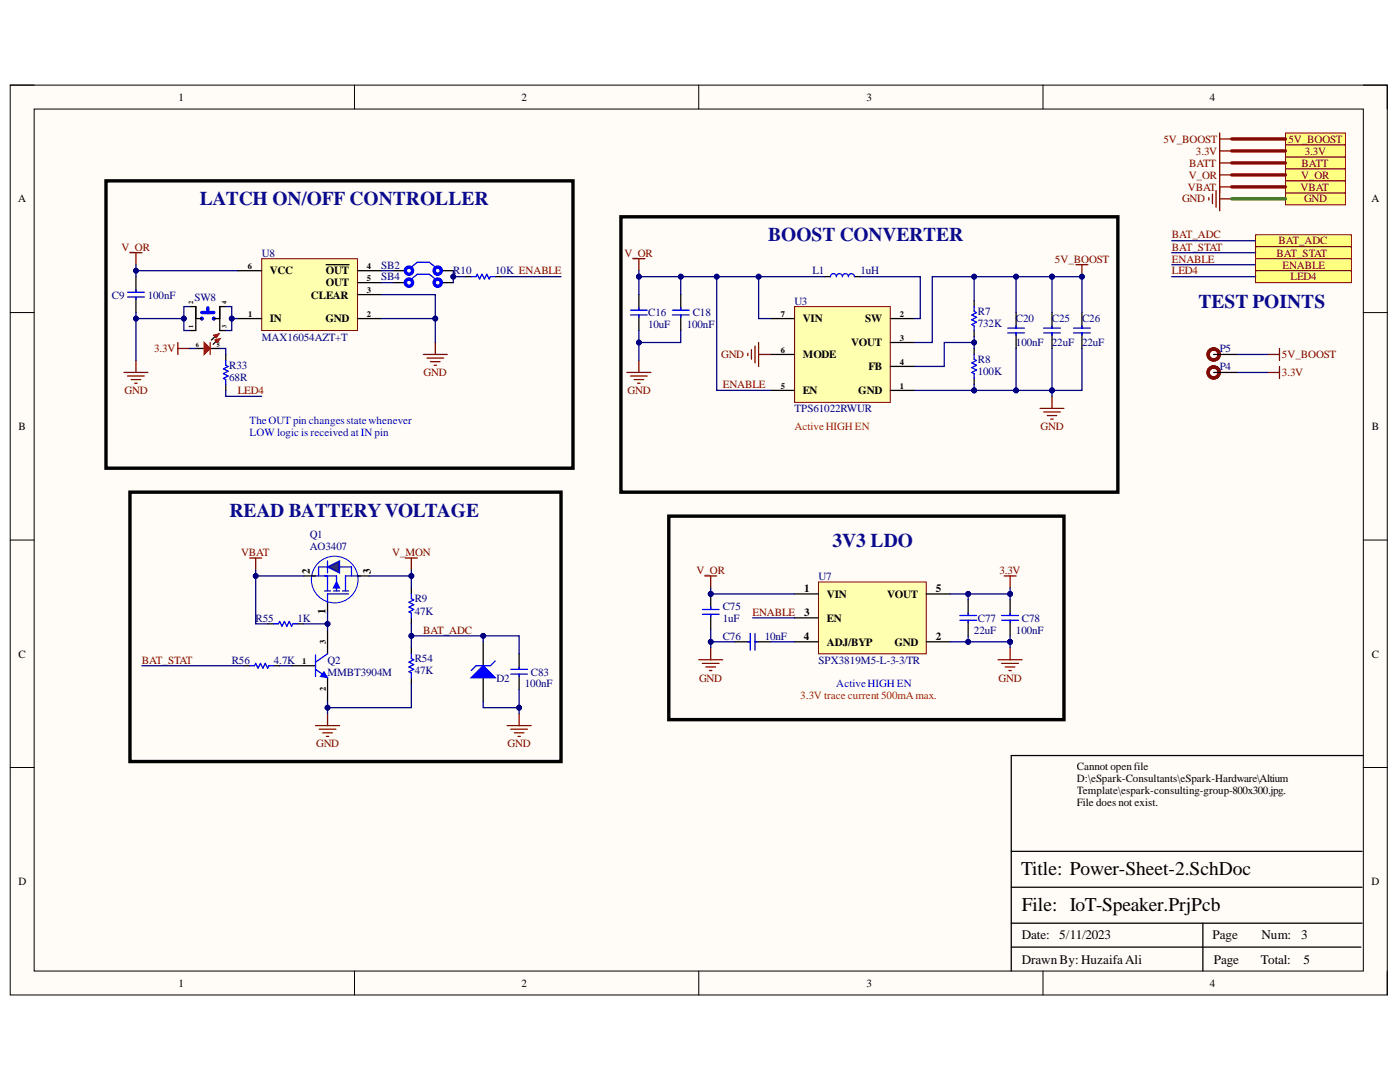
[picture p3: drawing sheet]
<svg xmlns="http://www.w3.org/2000/svg" width="279mm" height="216mm" viewBox="0 0 279 216" stroke-linecap="round" stroke-linejoin="round" font-family="sans-serif">
<defs><g id="words">
<g font-size="3.9" fill="#0b0b8e">
<text x="39.9" y="41">LATCH ON/OFF CONTROLLER</text>
<text x="153.3" y="48.2">BOOST CONVERTER</text>
<text x="239.2" y="61.4">TEST POINTS</text>
<text x="45.8" y="103.1">READ BATTERYVOLTAGE</text>
<text x="166.1" y="109.1">3V3 LDO</text>
</g>
<g font-size="3.9">
<text x="203.8" y="174.5">Title: Power-Sheet-2.SchDoc</text>
<text x="203.9" y="181.7">File: IoT-Speaker.PrjPcb</text>
</g>
<g font-size="2.6">
<text x="203.9" y="187.5">Date:</text>
<text x="211.4" y="187.5">5/11/2023</text>
<text x="242" y="187.5">Page</text>
<text x="251.8" y="187.5">Num:</text>
<text x="259.7" y="187.5">3</text>
<text x="203.9" y="192.3">Drawn By: HuzaifaAli</text>
<text x="242.2" y="192.3">Page</text>
<text x="251.6" y="192.3">Total:</text>
<text x="260.2" y="192.3">5</text>
</g>
<g font-size="2.2">
<text x="35.6" y="20.1">1</text>
<text x="104.1" y="20.1">2</text>
<text x="172.9" y="20.1">3</text>
<text x="241.5" y="20.1">4</text>
<text x="3.6" y="40.4">A</text>
<text x="273.7" y="40.4">A</text>
<text x="53.9" y="54.8">VCC</text>
<text x="62.1" y="59.6">CLEAR</text>
<text x="65" y="54.8">OUT</text>
<text x="65" y="57.1">OUT</text>
<text x="53.9" y="64.3">IN</text>
<text x="64.9" y="64.3">GND</text>
<text x="160.2" y="64.3">VIN</text>
<text x="172.7" y="64.3">SW</text>
<text x="160.2" y="71.5">MODE</text>
<text x="169.9" y="69.1">VOUT</text>
<text x="173.3" y="73.9">FB</text>
<text x="160.2" y="78.7">EN</text>
<text x="171.3" y="78.7">GND</text>
<text x="3.7" y="85.8">B</text>
<text x="273.8" y="85.8">B</text>
<text x="61.8" y="114.4" transform="rotate(-90 61.8 114.4)">2</text>
<text x="74" y="114.4" transform="rotate(-90 74 114.4)">3</text>
<text x="160.5" y="118.1">1</text>
<text x="165" y="119.3">VIN</text>
<text x="177" y="119.3">VOUT</text>
<text x="186.8" y="118.1">5</text>
<text x="64.9" y="122.6" transform="rotate(-90 64.9 122.6)">1</text>
<text x="160.5" y="122.9">3</text>
<text x="165" y="124.1">EN</text>
<text x="3.7" y="131.3">C</text>
<text x="160.4" y="127.6">4</text>
<text x="165" y="128.8">ADJ/BYP</text>
<text x="178.5" y="128.8">GND</text>
<text x="186.8" y="127.6">2</text>
<text x="273.8" y="131.3">C</text>
<text x="214.9" y="153.7">Cannot openfile</text>
<text x="214.9" y="156">D:\eSpark-Consultants\eSpark-Hardware\Altium</text>
<text x="214.9" y="158.5">Template\espark-consulting-group-800x300.jpg.</text>
<text x="214.9" y="160.8">File does not exist.</text>
<text x="3.7" y="176.6">D</text>
<text x="273.7" y="176.6">D</text>
<text x="35.6" y="196.9">1</text>
<text x="104.1" y="196.9">2</text>
<text x="172.9" y="196.9">3</text>
<text x="241.5" y="196.9">4</text>
</g>
<g font-size="2.2" fill="#800000">
<text x="232.2" y="28.5">5V_BOOST</text>
<text x="257.1" y="28.5">5V_BOOST</text>
<text x="237.2" y="35.7">V_OR</text>
<text x="237.3" y="33.3">BATT</text>
<text x="238.7" y="30.8">3.3V</text>
<text x="259.7" y="35.7">V_OR</text>
<text x="259.7" y="33.3">BATT</text>
<text x="260.4" y="30.8">3.3V</text>
<text x="235.9" y="40.4">GND</text>
<text x="237.1" y="38">VBAT</text>
<text x="259.6" y="38">VBAT</text>
<text x="260.2" y="40.4">GND</text>
<text x="233.9" y="47.6">BAT_ADC</text>
<text x="24.3" y="50">V_OR</text>
<text x="124.6" y="51.2">V_OR</text>
<text x="210.5" y="52.4">5V_BOOST</text>
<text x="233.9" y="50">BAT_STAT</text>
<text x="233.9" y="52.4">ENABLE</text>
<text x="254.7" y="51.2">BAT_STAT</text>
<text x="255.2" y="48.8">BAT_ADC</text>
<text x="255.9" y="53.6">ENABLE</text>
<text x="233.9" y="54.8">LED4</text>
<text x="257.5" y="55.9">LED4</text>
<text x="30.8" y="70.3">3.3V</text>
<text x="143.9" y="71.5">GND</text>
<text x="255.8" y="71.5">5V_BOOST</text>
<text x="84.6" y="75.1">GND</text>
<text x="144.2" y="77.5">ENABLE</text>
<text x="255.8" y="75.1">3.3V</text>
<text x="24.9" y="78.7">GND</text>
<text x="47.4" y="78.7">LED4</text>
<text x="125.2" y="78.7">GND</text>
<text x="207.7" y="85.8">GND</text>
<text x="48.1" y="110.9">VBAT</text>
<text x="78.3" y="110.9">V_MON</text>
<text x="139" y="114.5">V_OR</text>
<text x="199.5" y="114.5">3.3V</text>
<text x="150.2" y="122.9">ENABLE</text>
<text x="84.5" y="126.4">BAT_ADC</text>
<text x="28.3" y="132.4">BAT_STAT</text>
<text x="139.5" y="136">GND</text>
<text x="199.3" y="136">GND</text>
<text x="63.1" y="149.1">GND</text>
<text x="101.3" y="149.1">GND</text>
</g>
<g font-size="2.2" fill="#000080">
<text x="52.3" y="51.2">U8</text>
<text x="76.1" y="53.6">SB2</text>
<text x="22.3" y="59.6">C9</text>
<text x="29.5" y="59.6">100nF</text>
<text x="76.1" y="55.9">SB4</text>
<text x="90.5" y="54.8">R10</text>
<text x="98.8" y="54.8">10K ENABLE</text>
<text x="162.2" y="54.8">L1</text>
<text x="171.7" y="54.8">1uH</text>
<text x="38.8" y="60">SW8</text>
<text x="129.4" y="63.1">C16</text>
<text x="129.4" y="65.5">10uF</text>
<text x="137.1" y="65.5">100nF</text>
<text x="138.2" y="63.1">C18</text>
<text x="158.5" y="60.8">U3</text>
<text x="195.1" y="62.9">R7</text>
<text x="195.1" y="65.2">732K</text>
<text x="202.8" y="64.3">C20</text>
<text x="209.9" y="64.3">C25</text>
<text x="215.9" y="64.3">C26</text>
<text x="52.3" y="68">MAX16054AZT+T</text>
<text x="202.8" y="69.1">100nF</text>
<text x="209.9" y="69.1">22uF</text>
<text x="215.9" y="69.1">22uF</text>
<text x="243.4" y="70.3">P5</text>
<text x="45.7" y="73.6">R33</text>
<text x="45.7" y="76.1">68R</text>
<text x="195.1" y="72.4">R8</text>
<text x="195.1" y="74.8">100K</text>
<text x="243.4" y="73.9">P4</text>
<text x="158.5" y="82.2">TPS61022RWUR</text>
<text x="61.8" y="107.3">Q1</text>
<text x="61.8" y="109.7">AO3407</text>
<text x="163.4" y="115.7">U7</text>
<text x="51" y="124.1">R55</text>
<text x="59.4" y="124.1">1K</text>
<text x="82.8" y="120.2">R9</text>
<text x="82.8" y="122.6">47K</text>
<text x="144.2" y="121.6">C75</text>
<text x="144.2" y="124.1">1uF</text>
<text x="195.1" y="124.1">C77</text>
<text x="203.9" y="124.1">C78</text>
<text x="144.2" y="127.6">C76</text>
<text x="152.6" y="127.6">10nF</text>
<text x="194.4" y="126.4">22uF</text>
<text x="202.8" y="126.4">100nF</text>
<text x="46.2" y="132.4">R56</text>
<text x="54.6" y="132.4">4.7K</text>
<text x="65.4" y="132.4">Q2</text>
<text x="65.4" y="134.8">MMBT3904M</text>
<text x="82.8" y="132.2">R54</text>
<text x="82.8" y="134.6">47K</text>
<text x="99.1" y="136">D2</text>
<text x="104.8" y="137.2">100nF</text>
<text x="105.9" y="134.8">C83</text>
<text x="163.4" y="132.4">SPX3819M5-L-3-3/TR</text>
</g>
<g font-size="2.2" fill="#00f">
<text x="49.8" y="84.6">TheOUT pin changesstatewhenever</text>
<text x="49.8" y="87.1">LOW logic is received at IN pin</text>
<text x="166.9" y="137.2">ActiveHIGH EN</text>
</g>
<g font-size="2.2" fill="#f00">
<text x="158.5" y="85.8">ActiveHIGH EN</text>
<text x="159.7" y="139.5">3.3V trace current 500mAmax.</text>
</g>
<g font-size="1.7">
<text x="49.5" y="53.7">6</text>
<text x="73.2" y="53.7">4</text>
<text x="73.2" y="58.5">3</text>
<text x="73.2" y="56">5</text>
<text x="49.5" y="63.2">1</text>
<text x="73.2" y="63.2">2</text>
<text x="155.8" y="63.2">7</text>
<text x="179.6" y="63.2">2</text>
<text x="155.8" y="70.4">6</text>
<text x="179.6" y="68">3</text>
<text x="155.8" y="77.6">5</text>
<text x="179.6" y="72.8">4</text>
<text x="179.6" y="77.6">1</text>
<text x="65" y="128.6" transform="rotate(-90 65 128.6)">3</text>
<text x="60.3" y="132.5">1</text>
<text x="65" y="137.9" transform="rotate(-90 65 137.9)">2</text>
</g>
<g font-size="1.3">
<text x="38.6" y="65.5" transform="rotate(-90 38.6 65.5)">1</text>
<text x="38.6" y="60.7" transform="rotate(-90 38.6 60.7)">2</text>
<text x="45.2" y="65.5" transform="rotate(-90 45.2 65.5)">3</text>
<text x="45.2" y="60.7" transform="rotate(-90 45.2 60.7)">4</text>
<text x="39.1" y="69.3">6</text>
<text x="43.3" y="69.3">5</text>
</g>
</g></defs>
<path d="M2 17h274.9v181.5h-274.9z" fill-rule="evenodd" fill="#fffcf8"/>
<path d="M2 17h274.9v181.5h-274.9z" fill="none" stroke="#000" stroke-width=".2"/>
<path d="M6.8 21.8h265.3v172h-265.3z" fill-rule="evenodd" fill="#fffcf8"/>
<g fill="none" stroke="#000" stroke-width=".2">
<path d="M2 17h4.8M70.7 17v4.8M139.4 17v4.8M208.2 17v4.8M272.1 17h4.8v4.8M6.8 21.8h265.3v172h-265.3zM2 62.4h4.8M272.1 62.4h4.8M2 107.8h4.8M272.1 107.8h4.8M2 153.1h4.8M272.1 153.1h4.8"/>
<path d="M70.7 193.8v4.7M139.5 193.8v4.7M208.2 193.8v4.7M276.9 193.8v4.7"/>
</g>
<path d="M242.2 70.7h4.8M65.4 119.7v2.4M272.1 150.8h-70.3v43M201.8 177h70M201.8 169.9h70M201.8 189h69.8M201.8 184.2h70M240.1 184.2v9.6" fill="none" stroke="#000" stroke-width=".25"/>
<circle cx="242.2" cy="70.7" r="1.1" fill="none" stroke="#5b0f00" stroke-width=".68"/>
<g fill="none" stroke="#800000" stroke-width=".25">
<path d="M253 70.7h2.4M255.4 69.5v2.4M80.9 111.3h2.4M82.1 111.3v2.4M63 144.8h4.8M63.7 145.5h3.3M64.4 146.2h1.9M65.1 146.9h.5M65.4 142.4v2.4M101.2 144.8h4.8M101.9 145.5h3.4M102.6 146.2h2"/>
<path d="M103.4 146.9h.4M103.6 142.4v2.4"/>
</g>
<circle cx="66.8" cy="115.6" r="4.7" fill="#ffffe8"/>
<circle cx="66.8" cy="115.6" r="4.7" fill="none" stroke="#00f" stroke-width=".2"/>
<path d="M62.4 114.9h4.8v3M64.8 117.9h1.2M65.4 114.9v3M66.6 117.9h1.2M68.4 117.9h1.1M69.5 118.5h-4.1v1.8M71.9 114.9h-2.9v3" fill="none" stroke="#00f" stroke-width=".25"/>
<path d="M67.2 116.1l.6 1.2h-1.2z" fill="#00f"/>
<path d="M63.6 114.9v-1.8h6.5v1.8M65.4 111.9v2.4M67.2 116.1l.6 1.2h-1.2z" fill="none" stroke="#00f" stroke-width=".25"/>
<path d="M60.6 114.9h2.4M71.3 114.9h2.4" fill="none" stroke="#000" stroke-width=".25"/>
<path d="M65.4 113.1l2.4-1.2v2.4z" fill="#073763"/>
<path d="M65.4 113.1l2.4-1.2v2.4zM101.9 133.6h3.4M101.9 134.5h3.4M103.6 133.1v.5M103.6 134.5v.5" fill="none" stroke="#00f" stroke-width=".25"/>
<path d="M96.4 128.1v4.7M96.4 135.2v4.8M103.6 130.5v3.1M103.6 134.5v3.1" fill="none" stroke="#000" stroke-width=".25"/>
<path d="M94 135.2l2.4-2.4 2.4 2.4z" fill="#00f"/>
<path d="M63 133.6l2.4 1.6M63 130.7v4.3M65.4 130.5l-2.4 1.6M94 135.2l2.4-2.4 2.4 2.4zM98.8 131.9l-.9 .9h-2.9l-1 1" fill="none" stroke="#00f" stroke-width=".25"/>
<path d="M25.9 98.2h86.1v53.8h-86.1z" fill="none" stroke="#000" stroke-width=".68"/>
<path d="M58.2 132.8h4.8M65.4 125.7v4.8M65.4 135.2v4.8" fill="none" stroke="#000" stroke-width=".25"/>
<path d="M64.6 134l.8 1.2-1.5-.2z" fill="#00f"/>
<path d="M64.6 134l.8 1.2-1.5-.2z" fill="none" stroke="#00f" stroke-width=".2"/>
<path d="M123.9 43.3h99.2v54.9h-99.2z" fill="none" stroke="#000" stroke-width=".68"/>
<path d="M52.2 51.6h19.1v14.4h-19.1z" fill-rule="evenodd" fill="#ffffb0"/>
<path d="M52.2 51.6h19.1v14.4h-19.1z" fill="none" stroke="#800000" stroke-width=".2"/>
<path d="M47.4 54h4.8M65.1 52.8h4.6M71.3 58.8h4.8M71.3 54h4.8M71.3 56.4h4.8M47.4 63.6h4.8M71.3 63.6h4.8M242.2 74.3h4.8" fill="none" stroke="#000" stroke-width=".25"/>
<g fill="none" stroke="#800000" stroke-width=".25">
<path d="M241.3 39.4v.5M242 38.7v1.9M242.7 38v3.3M243.4 31.3v2.4M243.4 37.3v4.8M243.4 32.5h2.4M243.4 39.7h2.4M24.7 74.3h4.8M25.5 75h3.3M26.2 75.7h1.9M26.9 76.5h.5M27.1 71.9v2.4"/>
<path d="M84.5 70.7h4.8M85.2 71.4h3.3M85.9 72.2h1.9M86.6 72.9h.5M86.9 68.3v2.4M253 74.3h2.4M255.4 73.1v2.4"/>
</g>
<path d="M21.2 36.1h93.2v57.3h-93.2z" fill="none" stroke="#000" stroke-width=".68"/>
<circle cx="242.2" cy="74.3" r="1.1" fill="none" stroke="#5b0f00" stroke-width=".68"/>
<path d="M256.5 31.3h12v2.4h-12z" fill-rule="evenodd" fill="#ffff80"/>
<path d="M256.5 31.3h12v2.4h-12z" fill="none" stroke="#800000" stroke-width=".2"/>
<path d="M256.5 38.5h12v2.4h-12z" fill-rule="evenodd" fill="#ffff80"/>
<path d="M256.5 38.5h12v2.4h-12z" fill="none" stroke="#800000" stroke-width=".2"/>
<path d="M243.4 26.5v2.4M243.4 27.7h2.4" fill="none" stroke="#800000" stroke-width=".25"/>
<path d="M256.5 26.5h12v2.4h-12z" fill-rule="evenodd" fill="#ffff80"/>
<path d="M256.5 26.5h12v2.4h-12z" fill="none" stroke="#800000" stroke-width=".2"/>
<path d="M243.4 33.7v2.4M243.4 34.9h2.4" fill="none" stroke="#800000" stroke-width=".25"/>
<path d="M256.5 33.7h12v2.4h-12z" fill-rule="evenodd" fill="#ffff80"/>
<path d="M256.5 33.7h12v2.4h-12z" fill="none" stroke="#800000" stroke-width=".2"/>
<path d="M250.6 46.8h19.1v2.4h-19.1z" fill-rule="evenodd" fill="#ffff80"/>
<path d="M250.6 46.8h19.1v2.4h-19.1z" fill="none" stroke="#800000" stroke-width=".2"/>
<path d="M250.6 49.2h19.1v2.4h-19.1z" fill-rule="evenodd" fill="#ffff80"/>
<path d="M250.6 49.2h19.1v2.4h-19.1z" fill="none" stroke="#800000" stroke-width=".2"/>
<path d="M243.4 28.9v2.4M243.4 30.1h2.4" fill="none" stroke="#800000" stroke-width=".25"/>
<path d="M256.5 28.9h12v2.4h-12z" fill-rule="evenodd" fill="#ffff80"/>
<path d="M256.5 28.9h12v2.4h-12z" fill="none" stroke="#800000" stroke-width=".2"/>
<path d="M27.1 55.2v3.1M27.1 59.3v3.1M78.5 54h2.4M78.5 56.4h2.4M88.1 54h2.4M88.1 56.4h2.4M92.8 55.2h1.2M98.8 55.2h1.2M48.6 132.8h1.2M54.6 132.8h1.2" fill="none" stroke="#000" stroke-width=".25"/>
<path d="M25.5 58.3h3.3M25.5 59.3h3.3M27.1 57.8v.5M27.1 59.3v.4M82.1 53.3l1.2-1h2.4l1.2 1M82.1 55.7l1.2-1h2.4l1.2 1M94 55.2h1l.2-.5 .5 1 .5-1 .5 1 .4-1 .5 1 .3-.5h.9M49.8 132.8h1l.2-.4 .5 .9 .5-.9 .5 .9 .4-.9 .5 .9 .3-.5h.9" fill="none" stroke="#00f" stroke-width=".25"/>
<g fill="none" stroke="#00f" stroke-width=".68">
<circle cx="81.6" cy="54" r=".72"/>
<circle cx="81.6" cy="56.4" r=".72"/>
<circle cx="87.4" cy="54" r=".72"/>
<circle cx="87.4" cy="56.4" r=".72"/>
</g>
<path d="M25.9 50.4h2.4M27.1 50.4v2.4M49.8 111.3h2.4M51 111.3v2.4M140.6 114.9h2.4M141.8 114.9v2.4M200.4 114.9h2.4M201.6 114.9v2.4" fill="none" stroke="#800000" stroke-width=".25"/>
<path d="M163.4 116.1h21.5v14.4h-21.5z" fill-rule="evenodd" fill="#ffffb0"/>
<path d="M163.4 116.1h21.5v14.4h-21.5z" fill="none" stroke="#800000" stroke-width=".2"/>
<path d="M158.6 118.5h4.7M184.9 118.5h4.7M158.6 128.1h4.7M158.6 123.3h4.7M184.9 128.1h4.7" fill="none" stroke="#000" stroke-width=".25"/>
<circle cx="141.8" cy="118.5" r=".48" fill="#000080"/>
<circle cx="141.8" cy="118.5" r=".48" fill="none" stroke="#000080" stroke-width=".2"/>
<path d="M141.8 118.5v3.1M141.8 122.6v3.1" fill="none" stroke="#000" stroke-width=".25"/>
<circle cx="141.8" cy="118.5" r=".48" fill="#000080"/>
<circle cx="141.8" cy="118.5" r=".48" fill="none" stroke="#000080" stroke-width=".2"/>
<path d="M140.2 121.6h3.3M140.2 122.6h3.3M141.8 121.1v.5M141.8 122.6v.4M191.5 122.8h3.4M191.5 123.8h3.4M193.2 122.3v.5M193.2 123.8v.4M199.9 122.8h3.4M199.9 123.8h3.4M201.6 122.3v.5M201.6 123.8v.4" fill="none" stroke="#00f" stroke-width=".25"/>
<path d="M193.2 119.7v3.1M201.6 119.7v3.1M193.2 123.8v3.1M201.6 123.8v3.1" fill="none" stroke="#000" stroke-width=".25"/>
<path d="M139.4 131.6h4.8M140.2 132.4h3.3M140.9 133.1h1.9M141.6 133.8h.5M141.8 129.3v2.3M199.2 131.6h4.8M199.9 132.4h3.4M200.6 133.1h1.9M201.3 133.8h.5M201.6 129.3v2.3" fill="none" stroke="#800000" stroke-width=".25"/>
<path d="M133.5 103h78.8v40.6h-78.8z" fill="none" stroke="#000" stroke-width=".68"/>
<path d="M250.6 51.6h19.1v2.4h-19.1z" fill-rule="evenodd" fill="#ffff80"/>
<path d="M250.6 51.6h19.1v2.4h-19.1z" fill="none" stroke="#800000" stroke-width=".2"/>
<path d="M158.6 61.2h19.1v19.1h-19.1z" fill-rule="evenodd" fill="#ffffb0"/>
<path d="M158.6 61.2h19.1v19.1h-19.1z" fill="none" stroke="#800000" stroke-width=".2"/>
<g fill="none" stroke="#000" stroke-width=".25">
<path d="M135.9 58.8v3.1M164.5 55.2h1.2M170.5 55.2h1.2M194.4 60v1.2M135.9 62.8v3.2M153.8 63.6h4.8M153.8 77.9h4.8M153.8 70.7h4.8M177.7 63.6h4.8M177.7 77.9h4.8M177.7 73.1h4.8M177.7 68.3h4.8"/>
<path d="M194.4 66v1.1M202.8 62.4v3.1M202.8 66.4v3.1"/>
</g>
<g fill="none" stroke="#800000" stroke-width=".25">
<path d="M126.3 51.6h2.4M127.5 51.6v2.4M214.7 52.8h2.4M215.9 52.8v2.4M125.1 74.3h4.8M125.8 75h3.4M126.5 75.7h2M127.3 76.5h.4M127.5 71.9v2.4M149.2 70.5v.5M150 69.8v1.9M150.7 69.1v3.3"/>
<path d="M151.4 68.3v4.8M151.4 70.7h2.4M209.9 79.1v2.4M207.6 81.5h4.7M208.3 82.2h3.3M209 82.9h1.9M209.7 83.6h.5"/>
</g>
<path d="M165.7 55.2a.6 .6 0 0 1 .6-.6 .6 .6 0 0 1 .6 .6 .6 .6 0 0 1 .6-.6 .6 .6 0 0 1 .6 .6 .6 .6 0 0 1 .6-.6 .6 .6 0 0 1 .6 .6 .6 .6 0 0 1 .6-.6 .6 .6 0 0 1 .6 .6M134.2 61.9h3.3M134.2 62.8h3.3M135.9 61.4v.5M135.9 62.8v.5M194.4 61.2v.9l.5 .3-1 .4 1 .5-1 .5 1 .5-1 .5 .5 .2v1M201.1 65.5h3.4M201.1 66.4h3.4M202.8 65v.5M202.8 66.4v.5" fill="none" stroke="#00f" stroke-width=".25"/>
<circle cx="215.9" cy="55.2" r=".48" fill="#000080"/>
<circle cx="215.9" cy="55.2" r=".48" fill="none" stroke="#000080" stroke-width=".2"/>
<g fill="none" stroke="#000" stroke-width=".25">
<path d="M127.5 58.8v3.1M37.9 61.2h1.2v4.8h-1.2M39.1 63.6h1.2M42.7 63.6h1.2M43.1 68.1l-.6 .6M45.1 61.2h-1.2v4.8h1.2M127.5 62.8v3.2M194.4 69.5v1.2M194.4 75.5v1.2M209.9 62.4v3.1M209.9 66.4v3.1M215.9 62.4v3.1"/>
<path d="M215.9 66.4v3.1M82.1 117.3v1.2M53.4 124.5h1.2M59.4 124.5h1.2M82.1 123.3v1.2M82.1 129.3v1.2M82.1 135.2v1.2M146.6 128.1h3.1M150.7 128.1h3.1"/>
</g>
<g fill="none" stroke="#00f" stroke-width=".25">
<path d="M125.8 61.9h3.4M125.8 62.8h3.4M127.5 61.4v.5M127.5 62.8v.5M194.4 70.7v1l.5 .2-1 .5 1 .5-1 .5 1 .4-1 .5 .5 .3v.9M208.3 65.5h3.3M208.3 66.4h3.3M209.9 65v.5M209.9 66.4v.5M214.2 65.5h3.4M214.2 66.4h3.4M215.9 65v.5"/>
<path d="M215.9 66.4v.5M82.1 118.5v1l.5 .2-1 .5 1 .5-1 .4 1 .5-1 .5 .5 .2v1M54.6 124.5h1l.2-.5 .5 1 .5-1 .4 1 .5-1 .5 1 .2-.5h1M82.1 130.5v.9l.5 .2-1 .5 1 .5-1 .5 1 .5-1 .4 .5 .3v.9M149.2 128.1h.5M149.7 126.4v3.3M150.7 126.4v3.3M150.7 128.1h.5"/>
<circle cx="40.3" cy="63.6" r=".25"/>
<circle cx="42.7" cy="63.6" r=".25"/>
</g>
<path d="M40.3 62.4h2.4M41.5 61.4v1" fill="none" stroke="#00f" stroke-width=".68"/>
<path d="M42.9 67.8l1.1-.3-.6 .9z" fill-rule="evenodd" fill="#c00"/>
<path d="M42.9 67.8l1.1-.3-.6 .9z" fill="none" stroke="#c00" stroke-width=".2"/>
<path d="M42.9 67.1l-.7 .8" fill="none" stroke="#000" stroke-width=".25"/>
<path d="M42.6 66.9l1.1-.3-.5 .8z" fill-rule="evenodd" fill="#c00"/>
<path d="M42.6 66.9l1.1-.3-.5 .8z" fill="none" stroke="#c00" stroke-width=".2"/>
<path d="M39.1 69.5h1.8M42.1 69.5h1.8" fill="none" stroke="#000" stroke-width=".25"/>
<path d="M41.9 68.3v2.4" fill="none" stroke="#c00" stroke-width=".25"/>
<path d="M40.8 68.3l1.1 1.2-1.1 1.2z" fill="#c00"/>
<path d="M40.8 68.3l1.1 1.2-1.1 1.2z" fill="none" stroke="#c00" stroke-width=".25"/>
<path d="M35.5 68.3v2.4M35.5 69.5h2.4" fill="none" stroke="#800000" stroke-width=".25"/>
<path d="M250.6 54h19.1v2.4h-19.1z" fill-rule="evenodd" fill="#ffff80"/>
<path d="M250.6 54h19.1v2.4h-19.1z" fill="none" stroke="#800000" stroke-width=".2"/>
<path d="M243.4 36.1v2.4M243.4 37.3h2.4" fill="none" stroke="#800000" stroke-width=".25"/>
<path d="M256.5 36.1h12v2.4h-12z" fill-rule="evenodd" fill="#ffff80"/>
<path d="M256.5 36.1h12v2.4h-12z" fill="none" stroke="#800000" stroke-width=".2"/>
<path d="M45.1 70.7v1.2M45.1 76.7v1.2" fill="none" stroke="#000" stroke-width=".25"/>
<path d="M45.1 71.9v1l.4 .2-.9 .5 .9 .5-.9 .5 .9 .4-.9 .5 .5 .2v1" fill="none" stroke="#00f" stroke-width=".25"/>
<path d="M247 70.7h6M51 113.7v1.2h9.6" fill="none" stroke="#000080" stroke-width=".25"/>
<circle cx="51" cy="114.9" r=".48" fill="#000080"/>
<circle cx="51" cy="114.9" r=".48" fill="none" stroke="#000080" stroke-width=".2"/>
<path d="M82.1 113.7v1.2h-8.4" fill="none" stroke="#000080" stroke-width=".25"/>
<circle cx="82.1" cy="114.9" r=".48" fill="#000080"/>
<circle cx="82.1" cy="114.9" r=".48" fill="none" stroke="#000080" stroke-width=".2"/>
<path d="M76.1 63.6h10.8v4.7M28.3 132.8h20.3" fill="none" stroke="#000080" stroke-width=".25"/>
<circle cx="86.9" cy="63.6" r=".48" fill="#000080"/>
<circle cx="86.9" cy="63.6" r=".48" fill="none" stroke="#000080" stroke-width=".2"/>
<path d="M76.1 58.8h10.8v4.8" fill="none" stroke="#000080" stroke-width=".25"/>
<circle cx="86.9" cy="63.6" r=".48" fill="#000080"/>
<circle cx="86.9" cy="63.6" r=".48" fill="none" stroke="#000080" stroke-width=".2"/>
<path d="M76.1 54h2.4M76.1 56.4h2.4M90.5 54v2.4M233.8 48h16.8M233.8 50.4h16.8M247 74.3h6" fill="none" stroke="#000080" stroke-width=".25"/>
<path d="M245.8 39.7h10.7" fill="none" stroke="#38761d" stroke-width=".68"/>
<path d="M245.8 32.5h10.7M245.8 27.7h10.7M245.8 34.9h10.7M245.8 30.1h10.7" fill="none" stroke="#980000" stroke-width=".68"/>
<circle cx="90.5" cy="55.2" r=".48" fill="#000080"/>
<circle cx="90.5" cy="55.2" r=".48" fill="none" stroke="#000080" stroke-width=".2"/>
<path d="M90.5 55.2h2.3" fill="none" stroke="#000080" stroke-width=".25"/>
<circle cx="90.5" cy="55.2" r=".48" fill="#000080"/>
<circle cx="90.5" cy="55.2" r=".48" fill="none" stroke="#000080" stroke-width=".2"/>
<path d="M100 55.2h12M65.4 122.1v2.4" fill="none" stroke="#000080" stroke-width=".25"/>
<circle cx="65.4" cy="124.5" r=".48" fill="#000080"/>
<circle cx="65.4" cy="124.5" r=".48" fill="none" stroke="#000080" stroke-width=".2"/>
<path d="M60.6 124.5h4.8v1.2" fill="none" stroke="#000080" stroke-width=".25"/>
<circle cx="65.4" cy="124.5" r=".48" fill="#000080"/>
<circle cx="65.4" cy="124.5" r=".48" fill="none" stroke="#000080" stroke-width=".2"/>
<path d="M51 114.9v9.6h2.4" fill="none" stroke="#000080" stroke-width=".25"/>
<circle cx="51" cy="114.9" r=".48" fill="#000080"/>
<circle cx="51" cy="114.9" r=".48" fill="none" stroke="#000080" stroke-width=".2"/>
<path d="M55.8 132.8h2.4M82.1 136.4v4.8h-16.7" fill="none" stroke="#000080" stroke-width=".25"/>
<circle cx="65.4" cy="141.2" r=".48" fill="#000080"/>
<circle cx="65.4" cy="141.2" r=".48" fill="none" stroke="#000080" stroke-width=".2"/>
<path d="M82.1 114.9v2.4" fill="none" stroke="#000080" stroke-width=".25"/>
<circle cx="82.1" cy="114.9" r=".48" fill="#000080"/>
<circle cx="82.1" cy="114.9" r=".48" fill="none" stroke="#000080" stroke-width=".2"/>
<path d="M82.1 126.9h14.3v1.2" fill="none" stroke="#000080" stroke-width=".25"/>
<circle cx="96.4" cy="126.9" r=".48" fill="#000080"/>
<circle cx="96.4" cy="126.9" r=".48" fill="none" stroke="#000080" stroke-width=".2"/>
<circle cx="82.1" cy="126.9" r=".48" fill="#000080"/>
<circle cx="82.1" cy="126.9" r=".48" fill="none" stroke="#000080" stroke-width=".2"/>
<path d="M96.4 126.9h7.2v3.6" fill="none" stroke="#000080" stroke-width=".25"/>
<circle cx="96.4" cy="126.9" r=".48" fill="#000080"/>
<circle cx="96.4" cy="126.9" r=".48" fill="none" stroke="#000080" stroke-width=".2"/>
<path d="M103.6 137.6v3.6" fill="none" stroke="#000080" stroke-width=".25"/>
<circle cx="103.6" cy="141.2" r=".48" fill="#000080"/>
<circle cx="103.6" cy="141.2" r=".48" fill="none" stroke="#000080" stroke-width=".2"/>
<path d="M96.4 140v1.2h7.2v1.2" fill="none" stroke="#000080" stroke-width=".25"/>
<circle cx="103.6" cy="141.2" r=".48" fill="#000080"/>
<circle cx="103.6" cy="141.2" r=".48" fill="none" stroke="#000080" stroke-width=".2"/>
<path d="M27.1 54v1.2" fill="none" stroke="#000080" stroke-width=".25"/>
<circle cx="27.1" cy="54" r=".48" fill="#000080"/>
<circle cx="27.1" cy="54" r=".48" fill="none" stroke="#000080" stroke-width=".2"/>
<path d="M27.1 52.8v1.2h20.3" fill="none" stroke="#000080" stroke-width=".25"/>
<circle cx="27.1" cy="54" r=".48" fill="#000080"/>
<circle cx="27.1" cy="54" r=".48" fill="none" stroke="#000080" stroke-width=".2"/>
<path d="M65.4 140v2.4" fill="none" stroke="#000080" stroke-width=".25"/>
<circle cx="65.4" cy="141.2" r=".48" fill="#000080"/>
<circle cx="65.4" cy="141.2" r=".48" fill="none" stroke="#000080" stroke-width=".2"/>
<path d="M82.1 124.5v4.8" fill="none" stroke="#000080" stroke-width=".25"/>
<circle cx="82.1" cy="126.9" r=".48" fill="#000080"/>
<circle cx="82.1" cy="126.9" r=".48" fill="none" stroke="#000080" stroke-width=".2"/>
<path d="M141.8 125.7v3.6M150.2 123.3h8.4" fill="none" stroke="#000080" stroke-width=".25"/>
<circle cx="141.8" cy="128.1" r=".48" fill="#000080"/>
<circle cx="141.8" cy="128.1" r=".48" fill="none" stroke="#000080" stroke-width=".2"/>
<path d="M193.2 118.5v1.2" fill="none" stroke="#000080" stroke-width=".25"/>
<circle cx="193.2" cy="118.5" r=".48" fill="#000080"/>
<circle cx="193.2" cy="118.5" r=".48" fill="none" stroke="#000080" stroke-width=".2"/>
<path d="M201.6 118.5v1.2" fill="none" stroke="#000080" stroke-width=".25"/>
<circle cx="201.6" cy="118.5" r=".48" fill="#000080"/>
<circle cx="201.6" cy="118.5" r=".48" fill="none" stroke="#000080" stroke-width=".2"/>
<path d="M141.8 117.3v1.2h16.8" fill="none" stroke="#000080" stroke-width=".25"/>
<circle cx="141.8" cy="118.5" r=".48" fill="#000080"/>
<circle cx="141.8" cy="118.5" r=".48" fill="none" stroke="#000080" stroke-width=".2"/>
<path d="M141.8 128.1h4.8M153.8 128.1h4.8" fill="none" stroke="#000080" stroke-width=".25"/>
<circle cx="141.8" cy="128.1" r=".48" fill="#000080"/>
<circle cx="141.8" cy="128.1" r=".48" fill="none" stroke="#000080" stroke-width=".2"/>
<path d="M201.6 117.3v1.2h-12" fill="none" stroke="#000080" stroke-width=".25"/>
<circle cx="193.2" cy="118.5" r=".48" fill="#000080"/>
<circle cx="193.2" cy="118.5" r=".48" fill="none" stroke="#000080" stroke-width=".2"/>
<circle cx="201.6" cy="118.5" r=".48" fill="#000080"/>
<circle cx="201.6" cy="118.5" r=".48" fill="none" stroke="#000080" stroke-width=".2"/>
<path d="M189.6 128.1h12" fill="none" stroke="#000080" stroke-width=".25"/>
<circle cx="193.2" cy="128.1" r=".48" fill="#000080"/>
<circle cx="193.2" cy="128.1" r=".48" fill="none" stroke="#000080" stroke-width=".2"/>
<circle cx="201.6" cy="128.1" r=".48" fill="#000080"/>
<circle cx="201.6" cy="128.1" r=".48" fill="none" stroke="#000080" stroke-width=".2"/>
<path d="M193.2 126.9v1.2" fill="none" stroke="#000080" stroke-width=".25"/>
<circle cx="193.2" cy="128.1" r=".48" fill="#000080"/>
<circle cx="193.2" cy="128.1" r=".48" fill="none" stroke="#000080" stroke-width=".2"/>
<path d="M201.6 128.1v1.2" fill="none" stroke="#000080" stroke-width=".25"/>
<circle cx="201.6" cy="128.1" r=".48" fill="#000080"/>
<circle cx="201.6" cy="128.1" r=".48" fill="none" stroke="#000080" stroke-width=".2"/>
<path d="M201.6 126.9v1.2" fill="none" stroke="#000080" stroke-width=".25"/>
<circle cx="201.6" cy="128.1" r=".48" fill="#000080"/>
<circle cx="201.6" cy="128.1" r=".48" fill="none" stroke="#000080" stroke-width=".2"/>
<path d="M233.8 52.8h16.8M182.5 77.9h11.9" fill="none" stroke="#000080" stroke-width=".25"/>
<circle cx="194.4" cy="77.9" r=".48" fill="#000080"/>
<circle cx="194.4" cy="77.9" r=".48" fill="none" stroke="#000080" stroke-width=".2"/>
<path d="M135.9 55.2v3.6" fill="none" stroke="#000080" stroke-width=".25"/>
<circle cx="135.9" cy="55.2" r=".48" fill="#000080"/>
<circle cx="135.9" cy="55.2" r=".48" fill="none" stroke="#000080" stroke-width=".2"/>
<path d="M127.5 55.2v3.6" fill="none" stroke="#000080" stroke-width=".25"/>
<circle cx="127.5" cy="55.2" r=".48" fill="#000080"/>
<circle cx="127.5" cy="55.2" r=".48" fill="none" stroke="#000080" stroke-width=".2"/>
<path d="M135.9 66v2.3h-8.4" fill="none" stroke="#000080" stroke-width=".25"/>
<circle cx="127.5" cy="68.3" r=".48" fill="#000080"/>
<circle cx="127.5" cy="68.3" r=".48" fill="none" stroke="#000080" stroke-width=".2"/>
<path d="M202.8 55.2v7.2" fill="none" stroke="#000080" stroke-width=".25"/>
<circle cx="202.8" cy="55.2" r=".48" fill="#000080"/>
<circle cx="202.8" cy="55.2" r=".48" fill="none" stroke="#000080" stroke-width=".2"/>
<path d="M209.9 69.5v8.4" fill="none" stroke="#000080" stroke-width=".25"/>
<circle cx="210" cy="77.9" r=".48" fill="#000080"/>
<circle cx="210" cy="77.9" r=".48" fill="none" stroke="#000080" stroke-width=".2"/>
<path d="M209.9 55.2v7.2" fill="none" stroke="#000080" stroke-width=".25"/>
<circle cx="210" cy="55.2" r=".48" fill="#000080"/>
<circle cx="210" cy="55.2" r=".48" fill="none" stroke="#000080" stroke-width=".2"/>
<path d="M127.5 54v1.2h37" fill="none" stroke="#000080" stroke-width=".25"/>
<circle cx="127.5" cy="55.2" r=".48" fill="#000080"/>
<circle cx="127.5" cy="55.2" r=".48" fill="none" stroke="#000080" stroke-width=".2"/>
<circle cx="135.9" cy="55.2" r=".48" fill="#000080"/>
<circle cx="135.9" cy="55.2" r=".48" fill="none" stroke="#000080" stroke-width=".2"/>
<circle cx="143" cy="55.2" r=".48" fill="#000080"/>
<circle cx="143" cy="55.2" r=".48" fill="none" stroke="#000080" stroke-width=".2"/>
<circle cx="151.4" cy="55.2" r=".48" fill="#000080"/>
<circle cx="151.4" cy="55.2" r=".48" fill="none" stroke="#000080" stroke-width=".2"/>
<path d="M127.5 66v5.9" fill="none" stroke="#000080" stroke-width=".25"/>
<circle cx="127.5" cy="68.3" r=".48" fill="#000080"/>
<circle cx="127.5" cy="68.3" r=".48" fill="none" stroke="#000080" stroke-width=".2"/>
<path d="M194.4 67.1v2.4" fill="none" stroke="#000080" stroke-width=".25"/>
<circle cx="194.4" cy="68.3" r=".48" fill="#000080"/>
<circle cx="194.4" cy="68.3" r=".48" fill="none" stroke="#000080" stroke-width=".2"/>
<path d="M151.4 55.2v8.4h2.4" fill="none" stroke="#000080" stroke-width=".25"/>
<circle cx="151.4" cy="55.2" r=".48" fill="#000080"/>
<circle cx="151.4" cy="55.2" r=".48" fill="none" stroke="#000080" stroke-width=".2"/>
<path d="M143 55.2v22.7h10.8" fill="none" stroke="#000080" stroke-width=".25"/>
<circle cx="143" cy="55.2" r=".48" fill="#000080"/>
<circle cx="143" cy="55.2" r=".48" fill="none" stroke="#000080" stroke-width=".2"/>
<path d="M194.4 68.3h-6v4.8h-5.9" fill="none" stroke="#000080" stroke-width=".25"/>
<circle cx="194.4" cy="68.3" r=".48" fill="#000080"/>
<circle cx="194.4" cy="68.3" r=".48" fill="none" stroke="#000080" stroke-width=".2"/>
<path d="M209.9 55.2h-15.5v4.8" fill="none" stroke="#000080" stroke-width=".25"/>
<circle cx="210" cy="55.2" r=".48" fill="#000080"/>
<circle cx="210" cy="55.2" r=".48" fill="none" stroke="#000080" stroke-width=".2"/>
<circle cx="202.8" cy="55.2" r=".48" fill="#000080"/>
<circle cx="202.8" cy="55.2" r=".48" fill="none" stroke="#000080" stroke-width=".2"/>
<circle cx="194.4" cy="55.2" r=".48" fill="#000080"/>
<circle cx="194.4" cy="55.2" r=".48" fill="none" stroke="#000080" stroke-width=".2"/>
<path d="M194.4 55.2h-8.3v13.1h-3.6" fill="none" stroke="#000080" stroke-width=".25"/>
<circle cx="194.4" cy="55.2" r=".48" fill="#000080"/>
<circle cx="194.4" cy="55.2" r=".48" fill="none" stroke="#000080" stroke-width=".2"/>
<path d="M171.7 55.2h12v8.4h-1.2M215.9 69.5v8.4h-6" fill="none" stroke="#000080" stroke-width=".25"/>
<circle cx="210" cy="77.9" r=".48" fill="#000080"/>
<circle cx="210" cy="77.9" r=".48" fill="none" stroke="#000080" stroke-width=".2"/>
<path d="M209.9 55.2h6v7.2" fill="none" stroke="#000080" stroke-width=".25"/>
<circle cx="210" cy="55.2" r=".48" fill="#000080"/>
<circle cx="210" cy="55.2" r=".48" fill="none" stroke="#000080" stroke-width=".2"/>
<circle cx="215.9" cy="55.2" r=".48" fill="#000080"/>
<circle cx="215.9" cy="55.2" r=".48" fill="none" stroke="#000080" stroke-width=".2"/>
<path d="M202.8 69.5v8.4h7.1v1.2" fill="none" stroke="#000080" stroke-width=".25"/>
<circle cx="202.8" cy="77.9" r=".48" fill="#000080"/>
<circle cx="202.8" cy="77.9" r=".48" fill="none" stroke="#000080" stroke-width=".2"/>
<circle cx="210" cy="77.9" r=".48" fill="#000080"/>
<circle cx="210" cy="77.9" r=".48" fill="none" stroke="#000080" stroke-width=".2"/>
<path d="M194.4 76.7v1.2" fill="none" stroke="#000080" stroke-width=".25"/>
<circle cx="194.4" cy="77.9" r=".48" fill="#000080"/>
<circle cx="194.4" cy="77.9" r=".48" fill="none" stroke="#000080" stroke-width=".2"/>
<path d="M194.4 77.9h8.4" fill="none" stroke="#000080" stroke-width=".25"/>
<circle cx="194.4" cy="77.9" r=".48" fill="#000080"/>
<circle cx="194.4" cy="77.9" r=".48" fill="none" stroke="#000080" stroke-width=".2"/>
<circle cx="202.8" cy="77.9" r=".48" fill="#000080"/>
<circle cx="202.8" cy="77.9" r=".48" fill="none" stroke="#000080" stroke-width=".2"/>
<path d="M36.7 63.6v2.4h1.2" fill="none" stroke="#000080" stroke-width=".25"/>
<circle cx="36.7" cy="63.6" r=".48" fill="#000080"/>
<circle cx="36.7" cy="63.6" r=".48" fill="none" stroke="#000080" stroke-width=".2"/>
<path d="M45.1 61.2h1.1v2.4h1.2" fill="none" stroke="#000080" stroke-width=".25"/>
<circle cx="46.2" cy="63.6" r=".48" fill="#000080"/>
<circle cx="46.2" cy="63.6" r=".48" fill="none" stroke="#000080" stroke-width=".2"/>
<path d="M46.2 63.6v2.4h-1.1" fill="none" stroke="#000080" stroke-width=".25"/>
<circle cx="46.2" cy="63.6" r=".48" fill="#000080"/>
<circle cx="46.2" cy="63.6" r=".48" fill="none" stroke="#000080" stroke-width=".2"/>
<path d="M27.1 63.6v8.3" fill="none" stroke="#000080" stroke-width=".25"/>
<circle cx="27.1" cy="63.6" r=".48" fill="#000080"/>
<circle cx="27.1" cy="63.6" r=".48" fill="none" stroke="#000080" stroke-width=".2"/>
<path d="M37.9 61.2h-1.2v2.4h-9.6v-1.2" fill="none" stroke="#000080" stroke-width=".25"/>
<circle cx="27.1" cy="63.6" r=".48" fill="#000080"/>
<circle cx="27.1" cy="63.6" r=".48" fill="none" stroke="#000080" stroke-width=".2"/>
<circle cx="36.7" cy="63.6" r=".48" fill="#000080"/>
<circle cx="36.7" cy="63.6" r=".48" fill="none" stroke="#000080" stroke-width=".2"/>
<path d="M233.8 55.2h16.8M37.9 69.5h1.2M43.9 69.5h1.2v1.2M45.1 77.9v1.2h7.1" fill="none" stroke="#000080" stroke-width=".25"/>
<path d="M245.8 37.3h10.7" fill="none" stroke="#980000" stroke-width=".68"/>
<use href="#words"/>
</svg>
